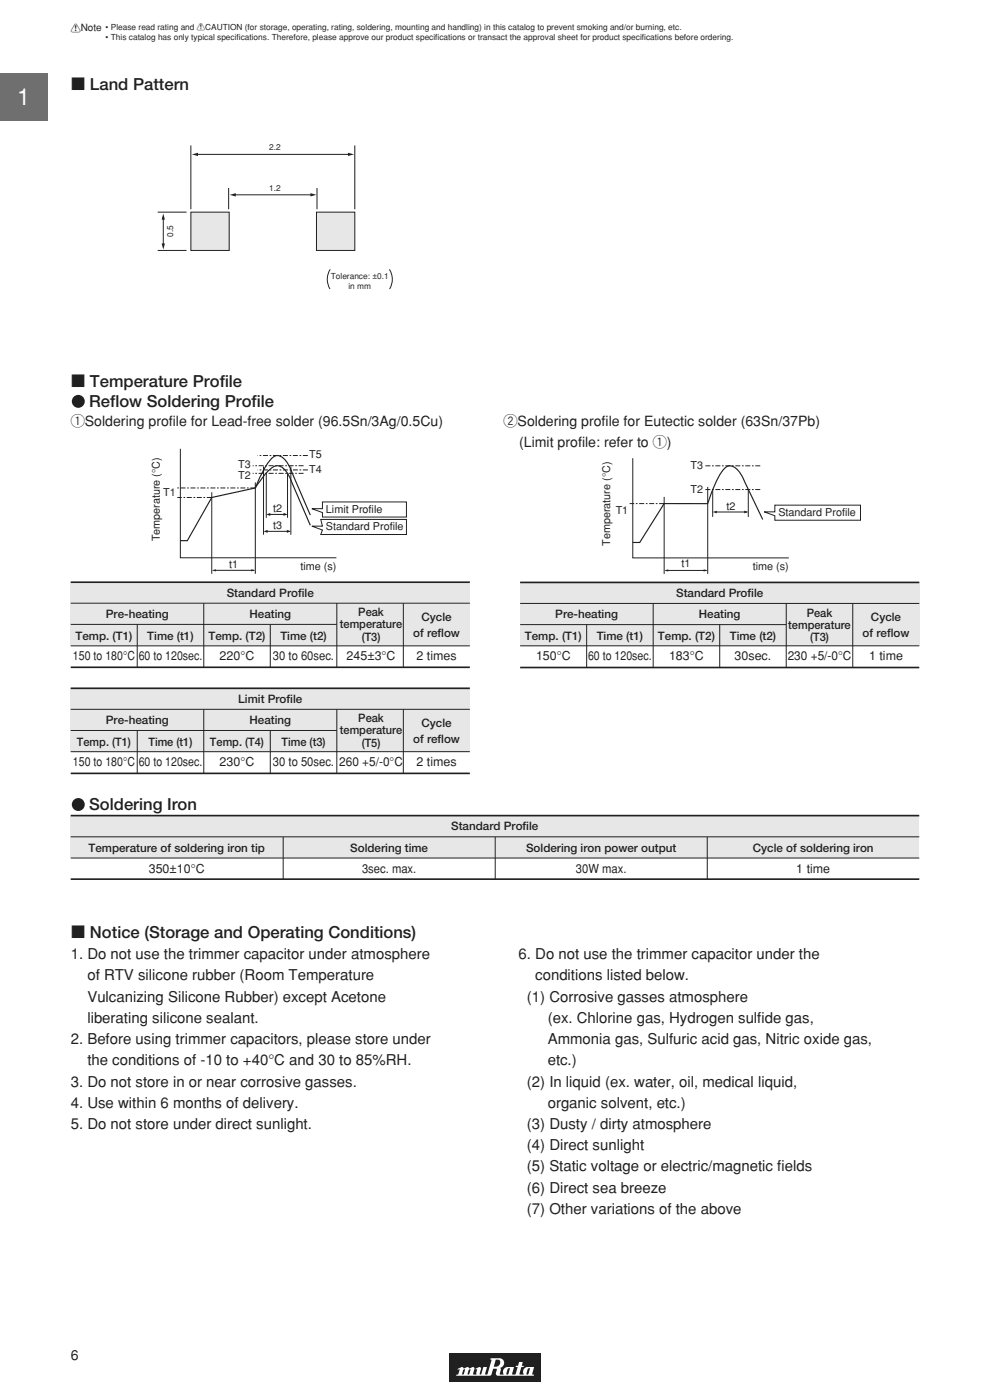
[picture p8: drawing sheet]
<svg xmlns="http://www.w3.org/2000/svg" width="210mm" height="297mm" viewBox="0 0 210 297" stroke-linecap="round" stroke-linejoin="round" font-family="sans-serif">
<defs><g id="words">
<text font-size="4.9" fill="#fff" x="3.6" y="22.3">1</text>
<g font-size="3.5" fill="#231f20">
<text x="15" y="19.1">c Land Pattern</text>
<text x="15" y="82.1">c Temperature Prof</text>
<text x="46.6" y="82">i le</text>
<text x="18.9" y="86.3">Reflow Soldering Profile</text>
<text x="18.9" y="171.9">Soldering Iron</text>
<text x="15" y="199.1">c Notice (Storage and Operating Conditions)</text>
</g>
<g font-size="3.2" fill="#231f20">
<text x="15" y="203.5">1. Do not use the trimmer capacitor under atmosphere</text>
<text x="110" y="203.5">6. Do not use the trimmer capacitor under the</text>
<text x="18.5" y="208">of RTV silicone rubber (Room Temperature</text>
<text x="113.5" y="208">conditions listed below.</text>
<text x="18.5" y="212.5">Vulcanizing Silicone Rubber) except Acetone</text>
<text x="111.8" y="212.5">(1) Corrosive gasses atmosphere</text>
<text x="15" y="221.5">2. Before using trimmer capacitors, please store under</text>
<text x="18.5" y="217">liberating silicone sealant.</text>
<text x="116.2" y="217">(ex. Chlorine gas, Hydrogen sulf</text>
<text x="116.2" y="221.5">Ammonia gas, Sulfuric acid gas, Nitric oxide gas,</text>
<text x="160.6" y="217">i de gas,</text>
<text x="18.5" y="226">the conditions of -10 to +40°C and 30 to 85%RH.</text>
<text x="116.2" y="226">etc.)</text>
<text x="15" y="230.5">3. Do not store in or near corrosive gasses.</text>
<text x="111.8" y="230.5">(2) In liquid (ex. water, oil, medical liquid,</text>
<text x="15" y="235">4. Use within 6 months of delivery.</text>
<text x="15" y="239.5">5. Do not store under direct sunlight.</text>
<text x="111.8" y="239.5">(3) Dusty / dirty atmosphere</text>
<text x="116.2" y="235">organic solvent, etc.)</text>
<text x="111.8" y="244">(4) Direct sunlight</text>
<text x="111.8" y="248.5">(5) Static voltage or electric/magnetic f</text>
<text x="164.9" y="248.5">i elds</text>
<text x="111.8" y="253">(6) Direct sea breeze</text>
<text x="111.8" y="257.5">(7) Other variations of the above</text>
</g>
<g font-size="3" fill="#231f20">
<text x="15" y="90.3">qSoldering profile for Lead-free solder (96.5Sn/3Ag/0.5Cu)</text>
<text x="106.8" y="90.3">wSoldering profile for Eutectic solder (63Sn/37Pb)</text>
<text x="110.1" y="94.8">(Limit profile: refer to q)</text>
<text x="15" y="288.6">6</text>
</g>
<g font-size="2.6" fill="#231f20">
<text x="15.5" y="140.1">150 to 180°C 60 to 120sec.</text>
<text x="46.6" y="140.1">220°C</text>
<text x="57.9" y="140.1">30 to 60sec.</text>
<text x="73.5" y="140.1">245±3°C</text>
<text x="88.3" y="140.1">2 times</text>
<text x="113.7" y="140.1">150°C</text>
<text x="124.7" y="140.1">60 to 120sec.</text>
<text x="141.9" y="140.1">183°C</text>
<text x="155.8" y="140.1">30sec.</text>
<text x="167.1" y="140.1">230 +5/-0°C</text>
<text x="184.3" y="140.1">1 time</text>
<text x="15.5" y="162.6">150 to 180°C 60 to 120sec.</text>
<text x="46.6" y="162.6">230°C</text>
<text x="57.9" y="162.6">30 to 50sec.</text>
<text x="72" y="162.6">260 +5/-0°C</text>
<text x="88.3" y="162.6">2 times</text>
<text x="31.6" y="185.1">350±10°C</text>
<text x="76.8" y="185.1">3sec. max.</text>
<text x="122.2" y="185.1">30W max.</text>
<text x="168.9" y="185.1">1 time</text>
</g>
<g font-size="2.5" fill="#231f20">
<text x="22.5" y="131.1">Pre-heating</text>
<text x="48.1" y="126.6">Standard Profile</text>
<text x="52.9" y="131.1">Heating</text>
<text x="76" y="130.6">Peak</text>
<text x="89.4" y="131.7">Cycle</text>
<text x="117.8" y="131.1">Pre-heating</text>
<text x="143.4" y="126.6">Standard Profile</text>
<text x="148.3" y="131.1">Heating</text>
<text x="171.1" y="130.8">Peak</text>
<text x="184.7" y="131.7">Cycle</text>
<text x="16" y="135.8">Temp. (T1)</text>
<text x="31.3" y="135.8">Time (t1)</text>
<text x="44.2" y="135.8">Temp. (T2)</text>
<text x="59.5" y="135.8">Time (t2)</text>
<text x="72.1" y="133.2">temperature</text>
<text x="76.7" y="135.9">(T3)</text>
<text x="87.6" y="135.2">of reflow</text>
<text x="111.4" y="135.8">Temp. (T1)</text>
<text x="126.6" y="135.8">Time (t1)</text>
<text x="139.6" y="135.8">Temp. (T2)</text>
<text x="154.8" y="135.8">Time (t2)</text>
<text x="167.2" y="133.4">temperature</text>
<text x="171.8" y="136.1">(T3)</text>
<text x="183" y="135.2">of reflow</text>
<text x="50.5" y="149.1">Limit Profile</text>
<text x="22.5" y="153.6">Pre-heating</text>
<text x="52.9" y="153.6">Heating</text>
<text x="72.1" y="155.8">temperature</text>
<text x="76" y="153.1">Peak</text>
<text x="89.4" y="154.2">Cycle</text>
<text x="16.3" y="158.3">Temp. (T1)</text>
<text x="31.5" y="158.3">Time (t1)</text>
<text x="44.5" y="158.3">Temp. (T4)</text>
<text x="59.7" y="158.3">Time (t3)</text>
<text x="76.7" y="158.4">(T5)</text>
<text x="87.6" y="157.7">of reflow</text>
<text x="95.7" y="176.1">Standard Profile</text>
<text x="18.8" y="180.8">Temperature of soldering iron tip</text>
<text x="74.3" y="180.8">Soldering time</text>
<text x="111.6" y="180.8">Soldering iron power output</text>
<text x="159.7" y="180.8">Cycle of soldering iron</text>
</g>
<g font-size="2.3" fill="#231f20">
<text x="50.5" y="99.4">T3</text>
<text x="50.5" y="101.7">T2</text>
<text x="65.6" y="97.1">T5</text>
<text x="65.6" y="100.4">T4</text>
<text x="146.5" y="99.5">T3</text>
<text x="34.6" y="105.2">T1</text>
<text x="146.5" y="104.6">T2</text>
<text x="57.9" y="112.3">t3</text>
<text x="57.9" y="108.7">t2</text>
<text x="69.1" y="108.8">Limit Profile</text>
<text x="69.1" y="112.5">Standard Profile</text>
<text x="130.6" y="109.1">T1</text>
<text x="154.1" y="108.2">t2</text>
<text x="165.1" y="109.4">Standard Profile</text>
<text x="33.9" y="114.9" transform="rotate(-90 33.9 114.9)">Temperature (°C)</text>
<text x="129.4" y="115.8" transform="rotate(-90 129.4 115.8)">Temperature (°C)</text>
<text x="48.6" y="120.5">t1</text>
<text x="63.7" y="120.9">time (s)</text>
<text x="144.6" y="120.3">t1</text>
<text x="159.7" y="121">time (s)</text>
</g>
<text font-size="2.1" fill="#231f20" x="15" y="6.7">!Note</text>
<g font-size="1.8" fill="#231f20">
<text x="22.4" y="6.4">• Please read rating and !CAUTION (for storage, operating, rating, soldering, mounting and handling) in this catalog to prevent smoking and/or burning, etc.</text>
<text x="22.4" y="8.5">• This catalog has only typical specifcations. Therefore, please approve our product specif</text>
<text x="50.2" y="8.5">i</text>
<text x="92.3" y="8.5">i cations or transact the approval sheet for product specif</text>
<text x="136.2" y="8.5">i cations before ordering.</text>
<text x="57.1" y="31.9">2.2</text>
<text x="57.1" y="40.6">1.2</text>
<text x="36.8" y="50.3" transform="rotate(-90 36.8 50.3)">0.5</text>
<text x="70.2" y="59.3">Tolerance: ±0.1</text>
<text x="73.9" y="61.4">in mm</text>
</g>
</g></defs>
<path d="M49.8 41.3h16.3" fill="none" stroke="#231f20" stroke-width=".21"/>
<g fill="#231f20">
<path d="M48.7 41.3l1.3-.3v.7z"/>
<path d="M65.8 41l1.3 .3-1.3 .4z"/>
</g>
<path d="M41.8 32.8h32.2" fill="none" stroke="#231f20" stroke-width=".21"/>
<g fill="#231f20">
<path d="M40.7 32.8l1.3-.4v.7z"/>
<path d="M73.8 32.4l1.3 .3-1.3 .4z"/>
</g>
<path d="M67.1 45h8.2v8.1h-8.2z" fill="#e6e7e8"/>
<path d="M67.1 45h8.2v8.1h-8.2z" fill="none" stroke="#231f20" stroke-width=".21"/>
<path d="M40.5 45h8.1v8.1h-8.1z" fill="#e6e7e8"/>
<path d="M40.5 30.8v13.6M48.5 39.9v4.5M67.2 39.9v4.5M75.3 30.8v13.6M33.4 45h6.2M33.4 53.1h6.2M34.6 46.4v5.5M40.5 45h8.1v8.1h-8.1z" fill="none" stroke="#231f20" stroke-width=".21"/>
<g fill="#231f20">
<path d="M34.3 51.7h.7l-.4 1.3z"/>
<path d="M34.6 45.3l.4 1.3h-.7z"/>
</g>
<path d="M70.1 57.1a3.9 3.9 0 0 0-.1 4.2M82.6 57.1a3.9 3.9 0 0 1 0 4.2" fill="none" stroke="#231f20" stroke-width=".21"/>
<path d="M15 123.5h84.7v13.5h-84.7z" fill="#e6e7e8"/>
<path d="M38.3 95.2v23.1h33.1M55.9 99v14.4M61.7 99v14.4M56.5 112.7h5" fill="none" stroke="#231f20" stroke-width=".21"/>
<path d="M64.4 98.8h-10.8M65.3 96.6h-10.6M65.3 99.7h-10.6M54.2 103.5h-16.6M64.4 100.4h-10.8" fill="none" stroke="#231f20" stroke-width=".21" stroke-dasharray="1.1 .4 .4 .4" stroke-linecap="butt"/>
<path d="M65.8 109.3l-4.1-9.6a6 6 0 0 0-2.2-2.9l-.7-.2a4.2 4.2 0 0 0-2.5 2.5l-2.1 4.4-9.3 2-5.2 9.2h-1.4" fill="none" stroke="#231f20" stroke-width=".25"/>
<g fill="#231f20">
<path d="M60.8 112.4l.9 .3-.9 .3z"/>
<path d="M55.9 112.7l.9-.3v.6z"/>
</g>
<path d="M56.5 100.5v9.4M57.1 109.1h3.6M61 100.5v9.4" fill="none" stroke="#231f20" stroke-width=".21"/>
<g fill="#231f20">
<path d="M60.1 108.8l.9 .3-.9 .3z"/>
<path d="M56.5 109.1l.8-.3v.7z"/>
</g>
<path d="M44.9 105.5h-7.3" fill="none" stroke="#231f20" stroke-width=".21" stroke-dasharray="1.1 .4 .4 .4" stroke-linecap="butt"/>
<path d="M54.2 103.5a15.1 15.1 0 0 1 3.9-4.5 2.08 2.08 0 0 1 2.6 1l.8 1.3 4.3 10.1" fill="none" stroke="#231f20" stroke-width=".25"/>
<path d="M44.9 104.4v17.3M54.2 102.3v19.4M45.6 121h8.3" fill="none" stroke="#231f20" stroke-width=".21"/>
<g fill="#231f20">
<path d="M53.3 120.8l.9 .2-.9 .2z"/>
<path d="M44.9 121l.9-.2v.4z"/>
</g>
<path d="M15 123.5h84.7M15 141.6h84.7" fill="none" stroke="#231f20" stroke-width=".35"/>
<path d="M66.2 111.6h2.2l-.4-1.4h18.2v3.2h-18.2l.4-1zM66.2 107.9h2.2v-1.4h17.8v3.2h-17.8v-1zM15 132.5h56.4M15 128h84.7M15 137h84.7M29.1 132.5v9M43.2 128v13.5M57.3 132.5v9M71.4 128v13.5M85.6 128v13.5" fill="none" stroke="#231f20" stroke-width=".21"/>
<path d="M110.3 123.6h84.7v13.5h-84.7z" fill="#e6e7e8"/>
<path d="M110.3 123.6h84.7M110.3 141.6h84.7" fill="none" stroke="#231f20" stroke-width=".35"/>
<path d="M110.3 132.5h56.5M110.3 128h84.7M124.4 132.5v9M138.6 128v13.5M152.7 132.5v9M166.8 128v13.5M180.9 128v13.5M195 137h-84.7" fill="none" stroke="#231f20" stroke-width=".21"/>
<path d="M15 146h84.7v13.5h-84.7z" fill="#e6e7e8"/>
<path d="M15 146h84.7M15 164.1h84.7" fill="none" stroke="#231f20" stroke-width=".35"/>
<g fill="none" stroke="#231f20" stroke-width=".21">
<path d="M134.2 97.2v21.2h33.1M140.9 105.4v16.4M150.1 103.3v18.5M162.1 108.6h2.3v-1.4h18.1v3.2h-18.1v-1zM141.5 121h8.4M15 155h56.4M15 150.5h84.7M29.1 155v9M43.2 150.5v13.5M57.3 155v9M71.4 150.5v13.5M85.6 150.5v13.5"/>
<path d="M99.7 159.5h-84.7"/>
</g>
<g fill="#231f20">
<path d="M149.3 120.8l.8 .2-.8 .2z"/>
<path d="M140.9 121l.8-.2v.5z"/>
</g>
<path d="M161.3 98.8h-11.7M161.3 103.9h-11.7" fill="none" stroke="#231f20" stroke-width=".21" stroke-dasharray="1.1 .4 .4 .4" stroke-linecap="butt"/>
<path d="M161.8 110.2l-4.4-9.1a3.8 3.8 0 0 0-2.7-2.3 4.4 4.4 0 0 0-2.5 2.8l-1.1 2.4-1 2.8h-9.2l-5.2 8.3h-1.5" fill="none" stroke="#231f20" stroke-width=".25"/>
<path d="M151.2 103.9v5.8M151.8 108.6h6.7M158.7 103.9v5.8" fill="none" stroke="#231f20" stroke-width=".21"/>
<g fill="#231f20">
<path d="M157.9 108.3l.8 .3-.8 .3z"/>
<path d="M151.2 108.6l.8-.3v.6z"/>
</g>
<path d="M140.9 106.8h-7.3" fill="none" stroke="#231f20" stroke-width=".21" stroke-dasharray="1.1 .4 .4 .4" stroke-linecap="butt"/>
<path d="M15 173h180v9h-180z" fill="#e6e7e8"/>
<path d="M15 177.5h180M60.1 177.5v9M105 177.5v9M150 177.5v9M15 182h180" fill="none" stroke="#231f20" stroke-width=".21"/>
<path d="M15 173h180M15 186.5h180" fill="none" stroke="#231f20" stroke-width=".35"/>
<g fill="#231f20">
<path d="M95.3 287h19.4v6h-19.4z"/>
<circle cx="16.6" cy="85.1" r="1.37"/>
<circle cx="16.6" cy="170.7" r="1.37"/>
</g>
<path d="M106.8 291.5h.1" fill="none" stroke="#231f20" stroke-width=".21"/>
<path d="M97.1 290.4l.9-.4 .5 .3-.5 1.1 .2 .2 .2-.1 .3-1h-.2v-.2l.8-.3 .2 .3h.2l-.3 .3-.2 .8 .1 .2 .3-.1 .2-1h-.2l.1-.2 .8-.3 .1 .4-.3 1.1 .2 .1h.5l.2-1.1h-.3v-.1l.8-.4 .3 .3-.3 1.1 .2 .2 .2-.1 .4-1.5h.7l-.3 1.5 .3 .1 .2-.2 .9-2.9-.3-.1 .1-.2 1.9-.1a1.05 1.05 0 0 1 .9 1 1.05 1.05 0 0 1-.8 1.1l.1 .4-.2 1 .8-.1a1.03 1.03 0 0 1 .9-1.5l1.3 .1-.2 .6h-.7v-.5l-.4 .2-.3 1.2h.4l.3-.9h.7l-.2 .8 .6 .1 .2-.1 .4-1.4-.4-.1v-.2l.5-.1 .2-.8 .8 .1-.2 .7 .4 .2-.5 .1-.4 1.5 .1 .1 .8-.1a1.02 1.02 0 0 1 .8-1.5l1.4 .1-.2 .5h-.7v-.4l-.4 .2-.3 1.2h.3l.4-1h.7l-.2 .9 .4 .1-.1 .2-7.4 .1a.48 .48 0 0 1-.6-.6l.2-.8-.5-.1 .1-.5h.2a.77 .77 0 0 0 .9-.7 .77 .77 0 0 0-.9-.7l-.5 1.4h.3l-.1 .5h-.3l-.3 1.2-.3 .2-7.2 .1v-.3l.4-.1 .3-1-.4 .1z" fill="#fff"/>
<path d="M0 15.5h10v10h-10z" fill="#6d6e70"/>
<use href="#words"/>
</svg>
